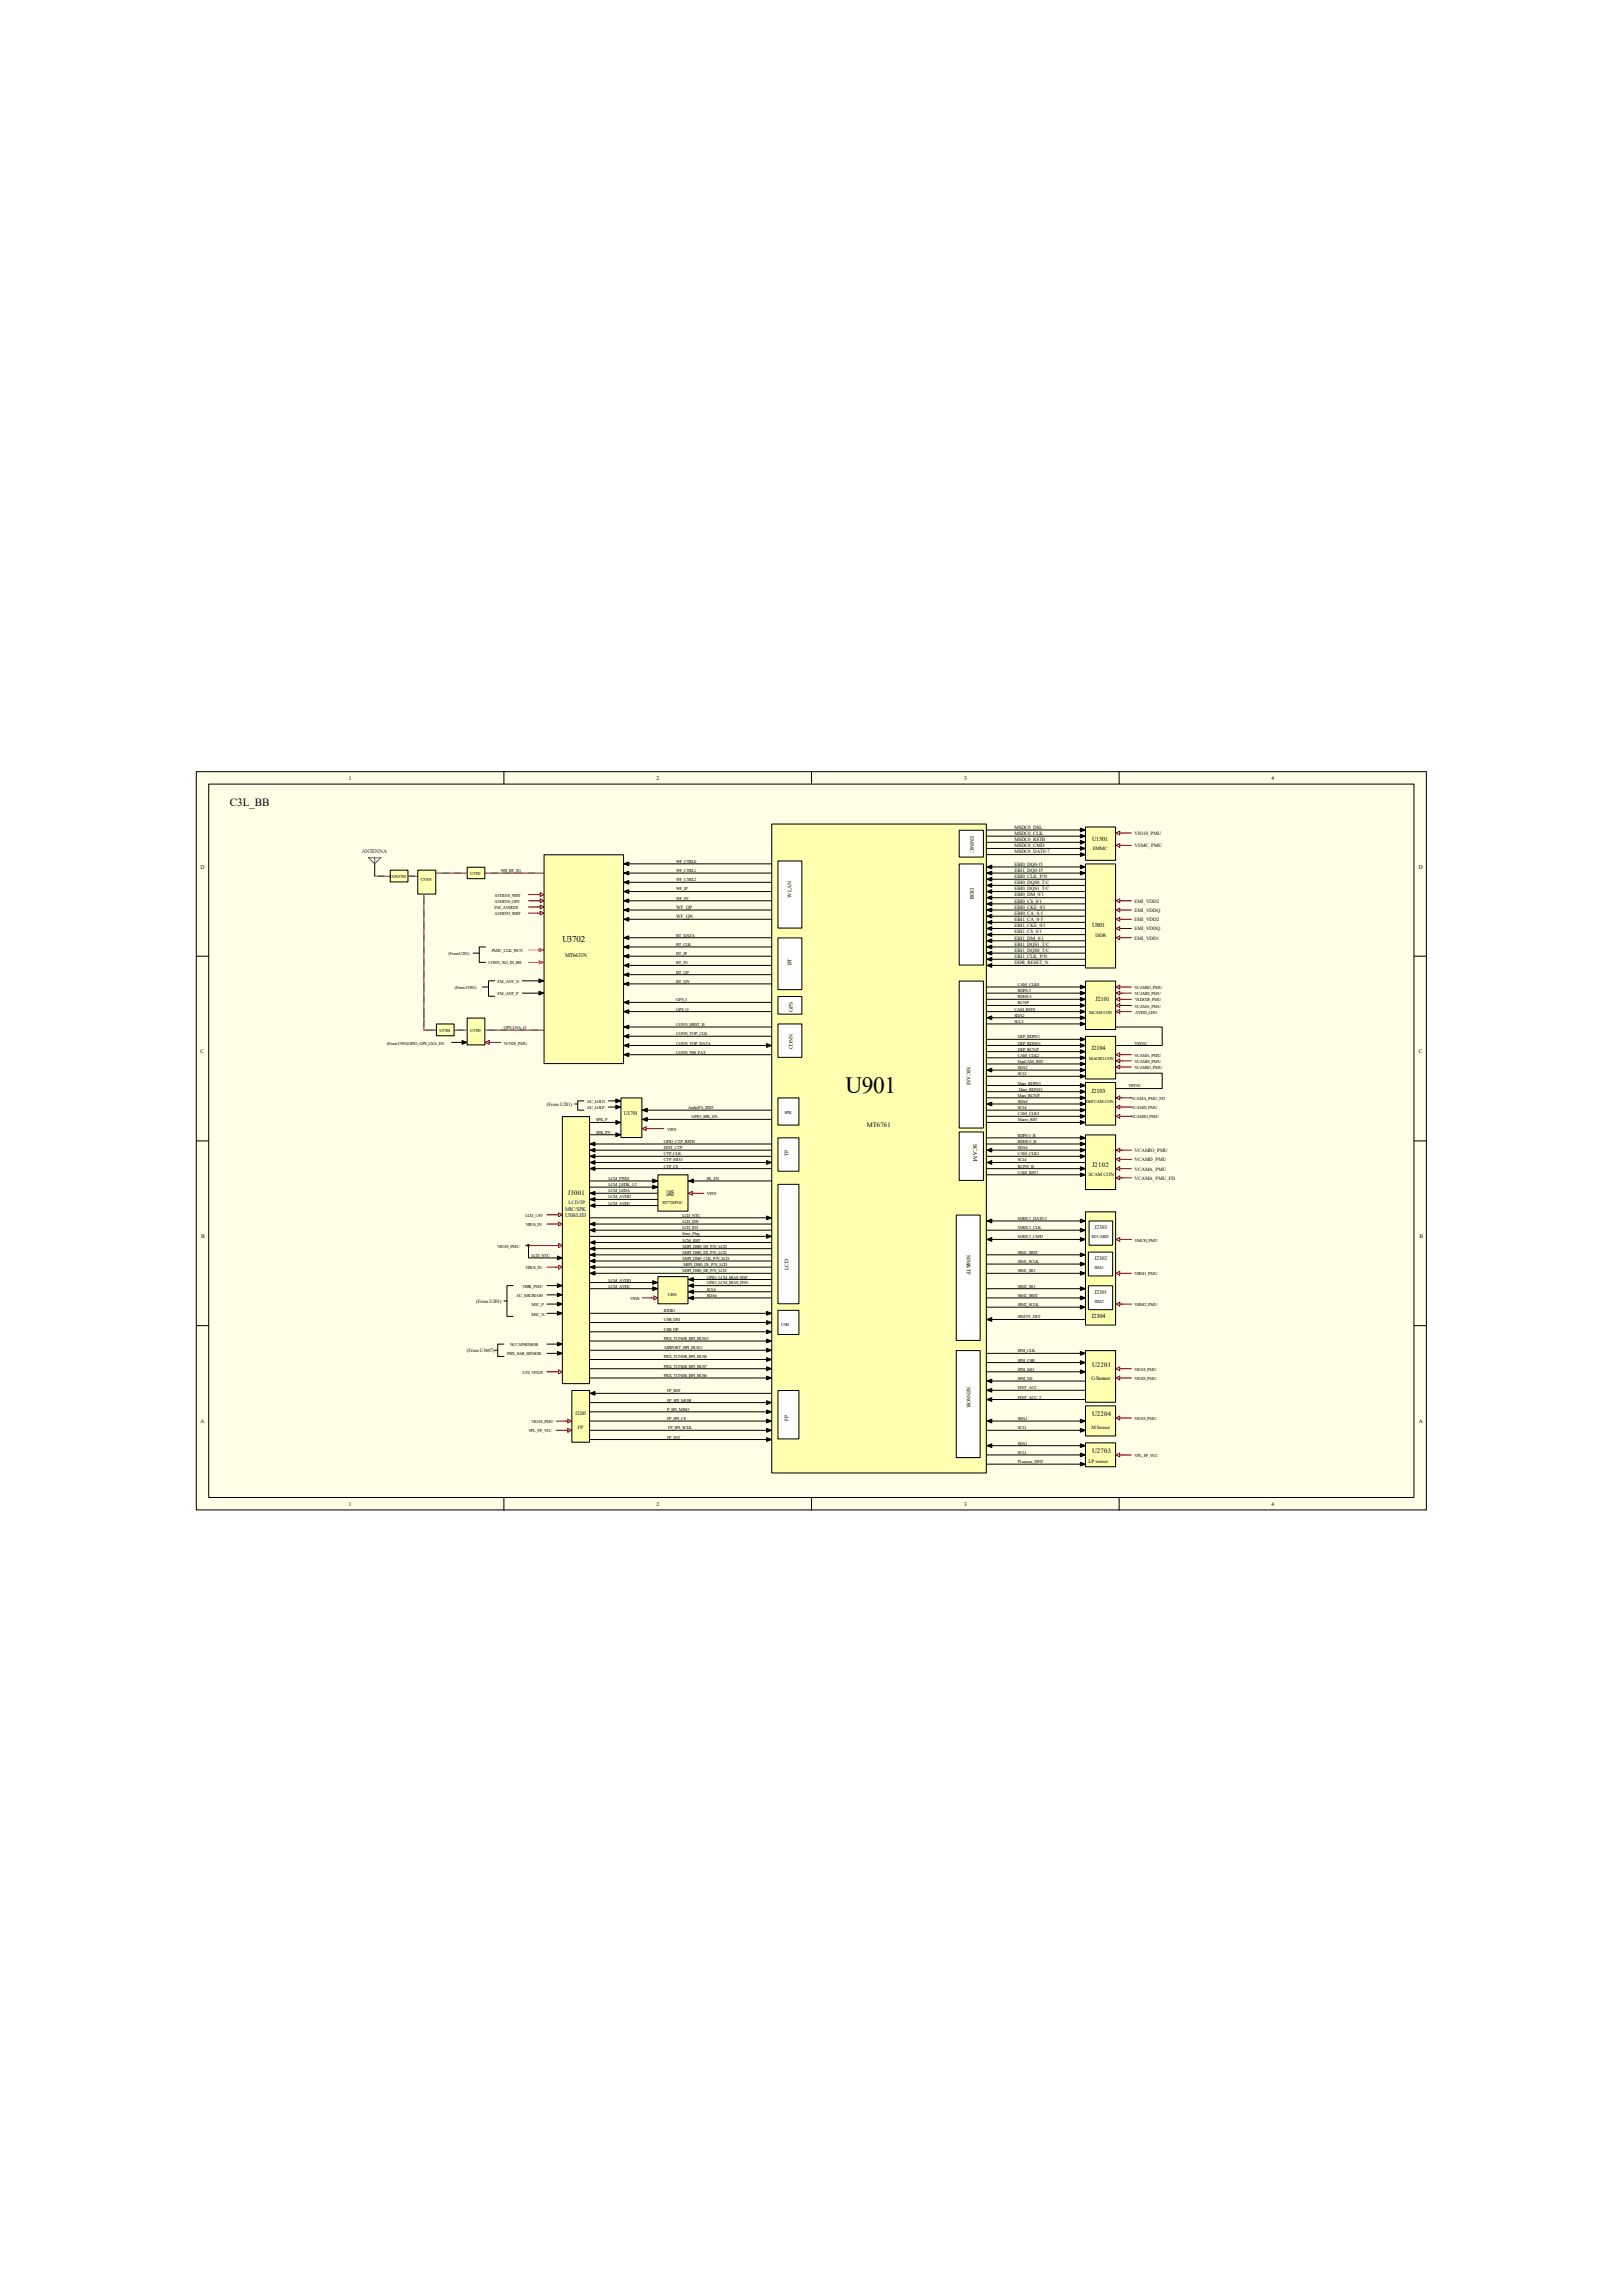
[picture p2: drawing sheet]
<svg xmlns="http://www.w3.org/2000/svg" width="210mm" height="297mm" viewBox="0 0 210 297" stroke-linecap="round" stroke-linejoin="round" font-family="sans-serif">
<defs><g id="words">
<text font-size="3" x="109.4" y="141.4">U901</text>
<text font-size="1.4" x="29.8" y="104.2">C3L_BB</text>
<text font-size="1.2" x="72.8" y="121.9">U3702</text>
<text font-size="1.1" x="86.2" y="154.7">U405</text>
<g font-size=".9">
<text x="112.2" y="145.8">MT6761</text>
<text x="73.5" y="154.6">J3001</text>
<text x="141.3" y="151">J2102</text>
<text x="141.3" y="176.9">U2201</text>
<text x="141.3" y="183.2">U2204</text>
<text x="141.3" y="188">U2703</text>
</g>
<g font-size=".8">
<text x="141.3" y="108.8">U1501</text>
<text x="141.3" y="119.9">U801</text>
<text x="141.8" y="129.5">J2101</text>
<text x="141.2" y="135.8">J2104</text>
<text x="141.2" y="141.4">J2103</text>
<text x="125.9" y="148" transform="rotate(90 125.9 148)">SCAM</text>
<text x="141.2" y="170.5">J2304</text>
</g>
<g font-size=".7">
<text x="45.1" y="100.8">1</text>
<text x="85" y="100.8">2</text>
<text x="124.8" y="100.8">3</text>
<text x="164.5" y="100.8">4</text>
<text x="26" y="112.4">D</text>
<text x="125.5" y="108.2" transform="rotate(90 125.5 108.2)">EMMC</text>
<text x="183.6" y="112.4">D</text>
<text x="102.4" y="116.1" transform="rotate(-90 102.4 116.1)">WLAN</text>
<text x="125.5" y="114.9" transform="rotate(90 125.5 114.9)">DDR</text>
<text x="73.2" y="123.8">MT6631N</text>
<text x="102.4" y="124.9" transform="rotate(-90 102.4 124.9)">BT</text>
<text x="102.6" y="130.9" transform="rotate(-90 102.6 130.9)">GPS</text>
<text x="26" y="136.3">C</text>
<text x="102.6" y="135.7" transform="rotate(-90 102.6 135.7)">CONN</text>
<text x="183.6" y="136.3">C</text>
<text x="125.1" y="138" transform="rotate(90 125.1 138)">MCAM</text>
<text x="80.7" y="144.2">U1701</text>
<text x="102" y="149.6" transform="rotate(-90 102 149.6)">TP</text>
<text x="26" y="160.2">B</text>
<text x="141.6" y="159">J2303</text>
<text x="183.7" y="160.2">B</text>
<text x="102" y="164.3" transform="rotate(-90 102 164.3)">LCD</text>
<text x="125.1" y="162.3" transform="rotate(90 125.1 162.3)">SIM&amp;TF</text>
<text x="141.6" y="162.9">J2302</text>
<text x="141.6" y="167.3">J2301</text>
<text x="125.1" y="179.5" transform="rotate(90 125.1 179.5)">SENSOR</text>
<text x="141.2" y="178.5">G Sensor</text>
<text x="26" y="184.1">A</text>
<text x="102" y="183.8" transform="rotate(-90 102 183.8)">FP</text>
<text x="183.6" y="184.1">A</text>
<text x="45.1" y="194.8">1</text>
<text x="85" y="194.8">2</text>
<text x="124.8" y="194.8">3</text>
<text x="164.6" y="194.8">4</text>
</g>
<g font-size=".7" fill="#000080">
<text x="46.8" y="110.3">ANTENNA</text>
<text x="73.2" y="157.4">USB/LED</text>
<text x="73.2" y="156.6">MIC/SPK</text>
</g>
<g font-size=".6">
<text x="131.3" y="107.2">MSDC0_DSL</text>
<text x="131.3" y="108">MSDC0_CLK</text>
<text x="146.8" y="108">VIO18_PMU</text>
<text x="50.5" y="113.6">CON3701</text>
<text x="60.8" y="113.2">U3701</text>
<text x="64.8" y="112.8">WB_RF_2G</text>
<text x="87.5" y="111.6">WF_CTRL0</text>
<text x="87.5" y="112.8">WF_CTRL1</text>
<text x="131.3" y="109.6">MSDC0_CMD</text>
<text x="131.3" y="108.8">MSDC0_RSTB</text>
<text x="131.3" y="110.4">MSDC0_DAT0-7</text>
<text x="131.3" y="112">EBI0_DQ0-15</text>
<text x="131.3" y="112.8">EBI1_DQ0-15</text>
<text x="131.3" y="113.6">EBI0_CLK_P/N</text>
<text x="141.4" y="110">EMMC</text>
<text x="146.8" y="109.6">VEMC_PMU</text>
<text x="54.4" y="114">U3703</text>
<text x="64" y="116.8">AVDD18_GPS</text>
<text x="64" y="116">AVDD18_WBT</text>
<text x="64" y="117.6">FM_AVDD28</text>
<text x="64" y="118.4">AVDD33_WBT</text>
<text x="87.5" y="114">WF_CTRL2</text>
<text x="87.5" y="115.2">WF_IP</text>
<text x="87.5" y="116.4">WF_IN</text>
<text x="87.5" y="117.6">WF_QP</text>
<text x="87.5" y="118.7">WF_QN</text>
<text x="131.3" y="114.4">EBI0_DQS0_T/C</text>
<text x="131.3" y="115.1">EBI0_DQS1_T/C</text>
<text x="131.3" y="116">EBI0_DM_0/1</text>
<text x="131.3" y="116.8">EBI0_CS_0/1</text>
<text x="131.3" y="117.6">EBI0_CKE_0/1</text>
<text x="131.3" y="118.4">EBI0_CA_0-5</text>
<text x="131.3" y="119.2">EBI1_CA_0-5</text>
<text x="131.3" y="119.9">EBI1_CKE_0/1</text>
<text x="146.8" y="119.2">EMI_VDD2</text>
<text x="146.8" y="116.8">EMI_VDD2</text>
<text x="146.8" y="117.9">EMI_VDDQ</text>
<text x="58" y="123.6">(From U201)</text>
<text x="63.2" y="124.8">CONN_XO_IN_BB</text>
<text x="63.6" y="123.1">PMIC_CLK_WCN</text>
<text x="87.5" y="121.2">BT_DATA</text>
<text x="87.5" y="122.4">BT_CLK</text>
<text x="87.5" y="123.6">BT_IP</text>
<text x="87.5" y="124.8">BT_IN</text>
<text x="87.5" y="125.9">BT_QP</text>
<text x="131.3" y="120.7">EBI1_CS_0/1</text>
<text x="131.3" y="121.5">EBI1_DM_0/1</text>
<text x="131.3" y="122.3">EBI1_DQS1_T/C</text>
<text x="131.3" y="123.1">EBI1_DQS0_T/C</text>
<text x="131.3" y="123.9">EBI1_CLK_P/N</text>
<text x="131.3" y="124.7">DDR_RESET_N</text>
<text x="141.8" y="121.2">DDR</text>
<text x="146.8" y="120.4">EMI_VDDQ</text>
<text x="146.8" y="121.5">EMI_VDD1</text>
<text x="58.8" y="127.9">(From J1901)</text>
<text x="64.4" y="127.2">FM_ANT_N</text>
<text x="64.4" y="128.7">FM_ANT_P</text>
<text x="87.5" y="127.2">BT_QN</text>
<text x="87.5" y="129.5">GPS_I</text>
<text x="87.5" y="130.7">GPS_Q</text>
<text x="131.3" y="130.7">CAM_RST0</text>
<text x="131.3" y="131.5">SDA2</text>
<text x="131.7" y="128.4">RDP0-3</text>
<text x="131.7" y="127.6">CAM_CLK0</text>
<text x="131.7" y="129.9">RCN/P</text>
<text x="131.7" y="129.2">RDN0-3</text>
<text x="140.9" y="131.1">MCAM CON</text>
<text x="146.8" y="128.7">VCAMD_PMU</text>
<text x="146.8" y="127.9">VCAMIO_PMU</text>
<text x="146.8" y="130.3">VCAMA_PMU</text>
<text x="146.9" y="129.5">VLDO28_PMU</text>
<text x="146.9" y="131.1">AVDD_LDO</text>
<text x="50.1" y="135.1">(From U901)GPIO_GPS_LNA_EN</text>
<text x="56.9" y="133.5">U3704</text>
<text x="60.8" y="133.5">U3705</text>
<text x="65.2" y="135.1">VCN28_PMU</text>
<text x="65.2" y="133.1">GPS_LNA_O</text>
<text x="87.5" y="135.1">CONN_TOP_DATA</text>
<text x="87.5" y="132.7">CONN_HRST_B</text>
<text x="87.5" y="136.3">CONN_WB_PAT</text>
<text x="87.5" y="133.9">CONN_TOP_CLK</text>
<text x="131.3" y="132.3">SCL2</text>
<text x="131.7" y="134.3">DEP_RDP0/1</text>
<text x="131.7" y="135.1">DEP_RDN0/1</text>
<text x="131.7" y="135.9">DEP_RCN/P</text>
<text x="131.7" y="136.7">CAM_CLK2</text>
<text x="131.7" y="137.5">DepCAM_RST</text>
<text x="140.9" y="137.1">MACRO CON</text>
<text x="146.8" y="136.7">VCAMA_PMU</text>
<text x="146.8" y="137.5">VCAMD_PMU</text>
<text x="146.8" y="135.1">VSYNC</text>
<text x="70.8" y="143">(From U201)</text>
<text x="75.9" y="142.7">AU_LOLN</text>
<text x="75.9" y="143.5">AU_LOLP</text>
<text x="89.1" y="143.5">AudioPA_ID05</text>
<text x="131.7" y="139.1">SCL2</text>
<text x="131.7" y="142.7">SDA4</text>
<text x="131.7" y="138.3">SDA2</text>
<text x="131.7" y="140.3">Macr_RDP0/1</text>
<text x="131.7" y="141.9">Macr_RCN/P</text>
<text x="131.7" y="143.5">SCL4</text>
<text x="131.8" y="141.1">Macr_RDN0/1</text>
<text x="140.5" y="142.7">DEP CAM CON</text>
<text x="146" y="140.7">VSYNC</text>
<text x="146.4" y="142.3">VCAMA_PMU_FD</text>
<text x="146.4" y="143.5">VCAMD_PMU</text>
<text x="146.8" y="138.3">VCAMIO_PMU</text>
<text x="77.1" y="145.1">SPK_P</text>
<text x="77.1" y="146.7">SPK_PN</text>
<text x="85.9" y="147.9">GPIO_CTP_RSTB</text>
<text x="85.9" y="148.7">EINT_CTP</text>
<text x="85.9" y="149.4">CTP_CLK</text>
<text x="86.3" y="146.3">VSYS</text>
<text x="89.5" y="144.7">GPIO_SPK_EN</text>
<text x="101.5" y="144.1">SPK</text>
<text x="131.7" y="149.4">CAM_CLK1</text>
<text x="131.7" y="147.9">RDN0-3_B</text>
<text x="131.7" y="148.7">SDA4</text>
<text x="131.7" y="147.1">RDP0-3_B</text>
<text x="131.7" y="144.3">CAM_CLK3</text>
<text x="131.7" y="145.1">Macro_RST</text>
<text x="146.4" y="144.7">VCAMIO_PMU</text>
<text x="146.8" y="149">VCAMIO_PMU</text>
<text x="78.7" y="153.4">LCM_LEDK_1/2</text>
<text x="78.7" y="154.2">LCM_LEDA</text>
<text x="78.7" y="152.7">LCM_PWM</text>
<text x="78.7" y="155">LCM_AVDD</text>
<text x="78.7" y="155.8">LCM_AVEE</text>
<text x="85.7" y="155.8">SY7726POC</text>
<text x="85.9" y="150.2">CTP_MI/O</text>
<text x="85.9" y="151">CTP_CS</text>
<text x="91.5" y="152.7">BL_EN</text>
<text x="91.5" y="154.6">VSYS</text>
<text x="131.7" y="150.2">SCL4</text>
<text x="131.7" y="151.8">CAM_RST1</text>
<text x="131.7" y="151">RCP/N_B</text>
<text x="140.8" y="152.2">SCAM CON</text>
<text x="146.8" y="150.2">VCAMD_PMU</text>
<text x="146.8" y="151.4">VCAMA_PMU</text>
<text x="146.8" y="152.6">VCAMA_PMU_FD</text>
<text x="64.4" y="161.4">VIO18_PMU</text>
<text x="68" y="158.6">VBUS_IN</text>
<text x="68" y="157.4">LCD_1.8V</text>
<text x="88.3" y="158.2">LCD_ID0</text>
<text x="88.3" y="159.8">Error_Flag</text>
<text x="88.3" y="160.6">LCM_RST</text>
<text x="88.3" y="161.4">MIPI_DSI0_D3_P/N_LCD</text>
<text x="88.3" y="159">LCD_ID1</text>
<text x="88.3" y="157.4">LCD_NTC</text>
<text x="131.7" y="157.8">MSDC1_DAT0-3</text>
<text x="131.7" y="159">MSDC1_CLK</text>
<text x="131.7" y="160.2">MSDC1_CMD</text>
<text x="141.2" y="160.2">SD CARD</text>
<text x="146.8" y="160.6">VMCH_PMU</text>
<text x="66.8" y="167.8">AU_MICBIAS0</text>
<text x="67.6" y="166.6">VIBR_PMU</text>
<text x="68" y="164.2">VBUS_IN</text>
<text x="68.8" y="162.6">LCD_NTC</text>
<text x="78.7" y="166.6">LCM_AVEE</text>
<text x="78.7" y="165.8">LCM_AVDD</text>
<text x="86.4" y="167.6">U404</text>
<text x="88.3" y="162.2">MIPI_DSI0_D2_P/N_LCD</text>
<text x="88.3" y="163">MIPI_DSI0_CLK_P/N_LCD</text>
<text x="88.3" y="164.6">MIPI_DSI0_D0_P/N_LCD</text>
<text x="88.4" y="163.8">MIPI_DSI0_D1_P/N_LCD</text>
<text x="91.5" y="165.4">GPIO_LCM_BIAS_ENP</text>
<text x="91.5" y="166.2">GPIO_LCM_BIAS_ENN</text>
<text x="91.5" y="167">SCL6</text>
<text x="91.5" y="167.8">SDA6</text>
<text x="131.7" y="162.2">SIM1_SRST</text>
<text x="131.7" y="163.4">SIM1_SCLK</text>
<text x="131.7" y="164.6">SIM1_SIO</text>
<text x="131.7" y="167.8">SIM2_SRST</text>
<text x="131.7" y="166.6">SIM2_SIO</text>
<text x="141.6" y="164.2">SIM1</text>
<text x="146.8" y="165">VSIM1_PMU</text>
<text x="61.6" y="168.5">(From U201)</text>
<text x="68.8" y="169">MIC_P</text>
<text x="68.8" y="170.2">MIC_N</text>
<text x="81.5" y="168.2">VSYS</text>
<text x="85.9" y="169.8">IDDIG</text>
<text x="85.9" y="170.9">USB_DM</text>
<text x="85.9" y="172.2">USB_DP</text>
<text x="85.9" y="173.4">PRX_TUNER_BPI_BUS13</text>
<text x="101.1" y="171.6">USB</text>
<text x="131.7" y="169">SIM2_SCLK</text>
<text x="131.7" y="170.6">SIM/TF_DET</text>
<text x="141.6" y="168.6">SIM2</text>
<text x="146.8" y="169">VSIM2_PMU</text>
<text x="60.4" y="174.9">(From U3607)</text>
<text x="65.6" y="175.3">PRX_SAR_SENSOR</text>
<text x="66" y="174.2">NCCAPSENSOR</text>
<text x="67.6" y="177.7">LTE_VFE28</text>
<text x="85.9" y="174.5">AIRPORT_BPI_BUS11</text>
<text x="85.9" y="175.7">PRX_TUNER_BPI_BUS8</text>
<text x="85.9" y="176.9">PRX_TUNER_BPI_BUS7</text>
<text x="85.9" y="178.1">PRX_TUNER_BPI_BUS6</text>
<text x="131.7" y="174.9">SPI4_CLK</text>
<text x="131.7" y="177.3">SPI4_MO</text>
<text x="131.7" y="178.5">SPI4_MI</text>
<text x="131.7" y="176.1">SPI4_CSB</text>
<text x="131.7" y="179.7">EINT_ACC</text>
<text x="146.8" y="177.3">VIO18_PMU</text>
<text x="146.8" y="178.5">VIO28_PMU</text>
<text x="68.4" y="185.3">VPL_FP_VCC</text>
<text x="68.8" y="184.1">VIO18_PMU</text>
<text x="74.4" y="183.1">J2205</text>
<text x="74.8" y="184.9">FP</text>
<text x="86.3" y="180.1">FP_RST</text>
<text x="86.3" y="181.3">FP_SPI_MOSI</text>
<text x="86.3" y="182.5">P_SPI_MISO</text>
<text x="86.3" y="183.7">FP_SPI_CS</text>
<text x="86.4" y="184.9">FP_SPI_SCLK</text>
<text x="131.7" y="180.9">EINT_ACC_2</text>
<text x="131.7" y="184.9">SCL1</text>
<text x="131.7" y="183.7">SDA1</text>
<text x="141.2" y="184.9">M Sensor</text>
<text x="146.8" y="183.7">VIO18_PMU</text>
<text x="86.3" y="186.1">FP_INT</text>
<text x="131.7" y="188.1">SCL1</text>
<text x="131.7" y="186.9">SDA1</text>
<text x="131.7" y="189.3">PLsensor_EINT</text>
<text x="140.8" y="189.2">LP sensor</text>
<text x="146.8" y="188.5">VPL_FP_VCC</text>
</g>
<text font-size=".6" fill="#000080" x="73.6" y="155.8">LCD/TP</text>
</g></defs>
<path d="M25.4 99.8h159.2v95.5h-159.2z" fill="#ffffe8"/>
<g fill="none" stroke="#000" stroke-width=".13">
<path d="M25.4 99.8h159.2v95.5h-159.2zM65.2 99.8v1.6M105 99.8v1.6M144.8 99.8v1.6M27 101.4h156v92.3h-156zM48.5 111.7v1.6M80.7 111.7h19.1M80.7 112.9h19.1M80.7 114.1h19.1M80.7 115.3h19.1M80.7 116.5h19.1M80.7 117.7h19.1"/>
<path d="M25.4 123.7h1.6M58.4 134.8h2M80.7 123.7h19.1M80.7 121.3h19.1M80.7 122.5h19.1M80.7 127.3h19.1M81.1 124.9h19.1M183 123.7h1.6M25.4 147.6h1.6M183 147.6h1.6M25.4 171.5h1.6M183 171.5h1.6"/>
<path d="M65.2 193.8v1.6M105 193.8v1.6M144.8 193.8v1.6"/>
</g>
<path d="M47.7 111h1.6l-.8 .7zM48.5 111v.7" fill="none" stroke="#00f" stroke-width=".13"/>
<path d="M69.6 116.5h.3M69.9 116.3l.5 .2-.5 .3zM63.6 134.8h1.2" fill="none" stroke="#800000" stroke-width=".13"/>
<path d="M140.5 127h3.9v6.2h-3.9z" fill="#ffffb0"/>
<path d="M127.7 127.7h12.7M127.7 128.5h12.7M127.7 129.3h12.7M127.7 130.1h12.3M127.7 132.5h12.3M140.5 126.9h3.9v6.3h-3.9z" fill="none" stroke="#000" stroke-width=".13"/>
<path d="M144.4 128.5l.5-.3v.5zM144.4 129.3l.5-.3v.5zM144.9 128.5h1.5M144.9 129.3h1.5" fill="none" stroke="#800000" stroke-width=".13"/>
<path d="M140.5 134.1h3.9v5.5h-3.9z" fill="#ffffb0"/>
<path d="M127.7 134.4h12.3M127.7 135.2h12.3M127.7 136h12.3M127.7 136.8h12.3M127.7 137.6h12.3M128.1 138.4h11.9M140.5 134.1h3.9v5.5h-3.9z" fill="none" stroke="#000" stroke-width=".13"/>
<path d="M140.5 156.8h3.9v14.6h-3.9z" fill="#ffffb0"/>
<path d="M140.5 156.8h3.9v14.6h-3.9z" fill="none" stroke="#000" stroke-width=".13"/>
<path d="M144.4 148.8l.5-.3v.5zM144.9 148.8h1.5" fill="none" stroke="#800000" stroke-width=".13"/>
<path d="M99.9 106.6h27.7v83.9h-27.7z" fill="#ffffb0"/>
<path d="M99.9 106.6h27.7v83.9h-27.7z" fill="none" stroke="#000" stroke-width=".13"/>
<g fill="#000" stroke="#000" stroke-width=".13">
<path d="M80.7 118.9l.7-.2v.5zM80.7 111.7l.7-.2v.5zM59.8 134.6l.6 .2-.6 .3zM69.7 128.2l.7 .3-.7 .2zM80.7 121.3l.7-.2v.4zM80.7 126.1l.7-.3v.5zM80.7 127.3l.7-.3v.5zM80.7 123.7l.7-.2v.4zM80.7 124.9l.7-.2v.4zM80.7 122.5l.7-.2v.4zM99.2 135l.6 .2-.6 .3zM127.7 131.7l.6-.3v.5z"/>
<path d="M127.7 138.4l.6-.2v.5zM139.8 128.2l.6 .3-.6 .2zM139.8 129l.6 .3-.6 .2zM139.8 134.2l.6 .2-.6 .3zM139.8 135l.6 .2-.6 .3zM139.8 135.8l.6 .2-.6 .3zM139.8 136.6l.6 .2-.6 .3zM127.7 150.4l.6-.3v.5zM139.8 148.5l.6 .3-.6 .2zM139.8 147l.6 .2-.6 .2zM139.8 147.7l.6 .3-.6 .2z"/>
</g>
<path d="M100.7 111.4h3.1v8.7h-3.1z" fill="#fff"/>
<path d="M100.7 111.4h3.1v8.7h-3.1z" fill="none" stroke="#000" stroke-width=".13"/>
<path d="M100.7 121.4h3.1v6.6h-3.1z" fill="#fff"/>
<path d="M100.7 121.3h3.1v6.7h-3.1z" fill="none" stroke="#000" stroke-width=".13"/>
<path d="M78 111.4h2.3v7.9h-2.3z" fill="#fff"/>
<path d="M78 111.4h2.3v7.9h-2.3z" fill="none" stroke="#000" stroke-width=".13"/>
<path d="M78 121h2.3v7h-2.3z" fill="#fff"/>
<path d="M78 120.9h2.3v7.1h-2.3z" fill="none" stroke="#000" stroke-width=".13"/>
<path d="M70.8 126.5h2.3v2.7h-2.3z" fill="#fff"/>
<path d="M70.8 126.5h2.3v2.7h-2.3z" fill="none" stroke="#000" stroke-width=".13"/>
<path d="M70.8 115.4h2.3v3.5h-2.3z" fill="#fff"/>
<path d="M70.8 115.4h2.3v3.5h-2.3z" fill="none" stroke="#000" stroke-width=".13"/>
<path d="M124.2 127h3.1v18.9h-3.1z" fill="#fff"/>
<path d="M124.1 126.9h3.2v19h-3.2z" fill="none" stroke="#000" stroke-width=".13"/>
<path d="M123.8 157.2h3v16.2h-3z" fill="#fff"/>
<path d="M123.7 157.2h3.1v16.2h-3.1z" fill="none" stroke="#000" stroke-width=".13"/>
<path d="M72.8 144.5h3.5v34.5h-3.5z" fill="#ffffb0"/>
<path d="M72.8 144.4h3.5v34.6h-3.5zM76.3 159.1h23.5M76.3 159.9h23.5M76.3 160.7h23.5M76.3 161.5h23.5" fill="none" stroke="#000" stroke-width=".13"/>
<path d="M68 161.1h4" fill="none" stroke="#800000" stroke-width=".13"/>
<path d="M76.3 159.1l.7-.2v.5zM99.2 159.7l.6 .2-.6 .3zM76.3 163.9l.7-.2v.5zM76.3 160.7l.7-.2v.5z" fill="#000" stroke="#000" stroke-width=".13"/>
<path d="M100.7 153.2h2.7v15.5h-2.7z" fill="#fff"/>
<path d="M100.7 153.2h2.7v15.5h-2.7z" fill="none" stroke="#000" stroke-width=".13"/>
<path d="M78 129.3h2.3v1.9h-2.3z" fill="#fff"/>
<path d="M78 129.3h2.3v1.9h-2.3z" fill="none" stroke="#000" stroke-width=".13"/>
<path d="M144.4 151.2l.5-.3v.5zM144.9 151.2h1.5" fill="none" stroke="#800000" stroke-width=".13"/>
<path d="M80.7 134l.7-.2v.5z" fill="#000" stroke="#000" stroke-width=".13"/>
<path d="M50.5 112.6h2.3v1.5h-2.3z" fill="#ffffb0"/>
<path d="M50.5 112.6h2.3v1.5h-2.3z" fill="none" stroke="#000" stroke-width=".13"/>
<path d="M85.2 152h3.8v4.7h-3.8z" fill="#ffffb0"/>
<path d="M76.3 153.6h8.8M85.1 152h3.9v4.7h-3.9z" fill="none" stroke="#000" stroke-width=".13"/>
<path d="M84.5 153.3l.6 .3-.6 .2z" fill="#000" stroke="#000" stroke-width=".13"/>
<path d="M100.7 179.9h2.7v6.2h-2.7z" fill="#fff"/>
<path d="M100.7 179.9h2.7v6.2h-2.7z" fill="none" stroke="#000" stroke-width=".13"/>
<path d="M140.5 107h3.9v4.3h-3.9z" fill="#ffffb0"/>
<path d="M127.7 107.4h12.7M127.7 108.2h12.7M127.7 109h12.7M127.7 109.8h12.7M140.5 107h3.9v4.3h-3.9z" fill="none" stroke="#000" stroke-width=".13"/>
<path d="M144.4 107.8l.5-.3v.5zM144.4 109.4l.5-.3v.5zM144.9 107.8h1.5M144.9 109.4h1.5" fill="none" stroke="#800000" stroke-width=".13"/>
<path d="M139.8 107.1l.6 .3-.6 .2zM139.8 107.9l.6 .3-.6 .2zM139.8 108.7l.6 .3-.6 .2zM139.8 109.5l.6 .3-.6 .2z" fill="#000" stroke="#000" stroke-width=".13"/>
<path d="M124.2 107.4h3.1v3.5h-3.1z" fill="#fff"/>
<path d="M124.1 107.4h3.2v3.5h-3.2z" fill="none" stroke="#000" stroke-width=".13"/>
<path d="M144.4 118.9l.5-.2v.5zM144.9 118.9h1.5" fill="none" stroke="#800000" stroke-width=".13"/>
<path d="M141 158h3v3.1h-3z" fill="#fff"/>
<path d="M140.9 157.9h3.1v3.2h-3.1z" fill="none" stroke="#000" stroke-width=".13"/>
<path d="M140.9 162h3.1v3.1h-3.1z" fill="#fff"/>
<path d="M140.8 162h3.2v3.1h-3.2z" fill="none" stroke="#000" stroke-width=".13"/>
<path d="M140.9 166.4h3.1v3h-3.1z" fill="#fff"/>
<path d="M140.8 166.3h3.2v3.1h-3.2z" fill="none" stroke="#000" stroke-width=".13"/>
<path d="M144.4 136.4l.5-.2v.5zM144.9 136.4h1.5" fill="none" stroke="#800000" stroke-width=".13"/>
<path d="M48.5 113.3h2M52.9 113.3h1.2M62.8 112.9h7.6" fill="none" stroke="#f00" stroke-width=".13"/>
<path d="M48.9 113.3h.8M52.9 113.3h.8M63.6 112.9h.8M65.2 112.9h.8M66.8 112.9h.8M68.4 112.9h.8" fill="none" stroke="#00f" stroke-width=".13"/>
<path d="M140.5 146.9h3.9v7h-3.9z" fill="#ffffb0"/>
<path d="M80.7 126.1h19.1M140.5 146.8h3.9v7.1h-3.9z" fill="none" stroke="#000" stroke-width=".13"/>
<path d="M144.4 137.2l.5-.2v.5zM144.9 137.2h1.5M144.4 150l.5-.3v.5zM144.9 150h1.5M144.4 164.7l.5-.2v.5zM144.4 168.7l.5-.2v.4zM144.9 164.7h1.5M144.9 168.7h.3" fill="none" stroke="#800000" stroke-width=".13"/>
<path d="M80.7 117.7l.7-.2v.5zM80.7 114.1l.7-.2v.5zM80.7 112.9l.7-.2v.5zM80.7 115.3l.7-.2v.5zM80.7 116.5l.7-.2v.5z" fill="#000" stroke="#000" stroke-width=".13"/>
<path d="M100.7 128.9h3.1v2.3h-3.1z" fill="#fff"/>
<path d="M81.1 118.9h18.7M81.1 132.9h18.7M81.1 134h18.7M100.7 128.9h3.1v2.3h-3.1z" fill="none" stroke="#000" stroke-width=".13"/>
<path d="M80.7 132.9l.7-.3v.5z" fill="#000" stroke="#000" stroke-width=".13"/>
<path d="M54.9 115.7v17.6h1.5" fill="none" stroke="#f00" stroke-width=".13"/>
<path d="M60.5 131.7h2.2v3.5h-2.2z" fill="#ffffb0"/>
<path d="M60.5 131.7h2.2v3.5h-2.2z" fill="none" stroke="#000" stroke-width=".13"/>
<path d="M56.5 132.5h2.3v1.5h-2.3z" fill="#ffffb0"/>
<path d="M56.5 132.5h2.3v1.5h-2.3zM62.4 127.7h.8M64 126.9h-.8v2h.8M67.6 126.9h2.4M67.6 128.5h2.4M81.1 135.2h18.3M81.1 136.4h18.7M76.3 154.4h8.8M76.3 162.3h23.5M76.3 163.1h23.5M76.3 163.9h23.5M76.3 164.7h23.5" fill="none" stroke="#000" stroke-width=".13"/>
<path d="M58.8 133.3h1.6M62.8 133.3h7.6" fill="none" stroke="#f00" stroke-width=".13"/>
<path d="M68.4 116.5h1.2M62.8 134.8l.5-.2v.5zM63.3 134.8h.3M72 161.1h.3M72.3 160.9l.5 .2-.5 .3z" fill="none" stroke="#800000" stroke-width=".13"/>
<g fill="none" stroke="#00f" stroke-width=".13">
<path d="M54.9 116.1v.8M54.9 117.7v.8M54.9 119.3v.8M54.9 120.9v.8M54.9 122.5v.8M54.9 124.1v.8M54.9 125.7v.8M54.9 127.3v.8M54.9 128.9v.8M54.9 130.5v1.2M54.9 132.1v.8M55.3 133.3h.7"/>
<path d="M59.2 133.3h.8M63.2 133.3h.8M67.2 133.3h.8M68.8 133.3h.8"/>
</g>
<path d="M69.7 126.6l.7 .3-.7 .2zM80.7 129.7l.7-.3v.5zM80.7 136.4l.7-.2v.5zM80.7 135.2l.7-.2v.5zM76.3 155.2l.7-.3v.5zM76.3 154.4l.7-.3v.5zM84.5 152.5l.6 .3-.6 .2zM76.3 161.5l.7-.2v.5zM76.3 162.3l.7-.2v.5zM76.3 163.1l.7-.2v.5z" fill="#000" stroke="#000" stroke-width=".13"/>
<path d="M69.7 124.3l.7 .2-.7 .2z" fill="#f0f" stroke="#f0f" stroke-width=".13"/>
<path d="M68.4 122.9h1.6" fill="none" stroke="#f0f" stroke-width=".13"/>
<path d="M100.7 147.2h2.7v4.3h-2.7z" fill="#fff"/>
<path d="M100.7 147.2h2.7v4.3h-2.7z" fill="none" stroke="#000" stroke-width=".13"/>
<path d="M76.3 164.7l.7-.2v.5z" fill="#000" stroke="#000" stroke-width=".13"/>
<path d="M74 179.9h2.3v6.7h-2.3z" fill="#ffffb0"/>
<g fill="none" stroke="#000" stroke-width=".13">
<path d="M127.7 110.6h12.7M127.7 112.9h12.7M128.1 112.1h12.3M127.7 130.9h12.3M127.7 139.2h12.3M128.1 131.7h11.9M144.4 132.9h6v2.3h-6M128.1 142.8h12.7M74 179.9h2.3v6.7h-2.3zM76.3 180.2h23.5M76.3 181.4h23.5M76.3 182.6h23.5"/>
<path d="M76.3 183.8h23.5M76.3 185h23.5M76.3 186.2h23.5"/>
</g>
<path d="M139.8 110.3l.6 .3-.6 .2zM139.8 112.7l.6 .2-.6 .3zM139.8 111.9l.6 .2-.6 .3zM127.7 142.8l.6-.2v.4zM76.3 180.2l.7-.2v.5zM99.2 186l.6 .2-.6 .3zM99.2 182.4l.6 .2-.6 .3zM99.2 181.2l.6 .2-.6 .3zM99.2 184.8l.6 .2-.6 .3zM99.2 183.6l.6 .2-.6 .3z" fill="#000" stroke="#000" stroke-width=".13"/>
<path d="M72 183.8h1.5M73.5 183.6l.5 .2-.5 .3z" fill="none" stroke="#800000" stroke-width=".13"/>
<path d="M124.2 146.5h3.1v6.2h-3.1z" fill="#fff"/>
<g fill="none" stroke="#000" stroke-width=".13">
<path d="M124.1 146.4h3.2v6.3h-3.2zM127.7 147.2h12.7M127.7 148h12.3M127.7 157.9h12.7M127.7 159.1h12.7M128.1 148.8h11.9M128.1 150.4h12.3M127.7 160.3h12.7M127.7 163.5h12.7M127.7 162.3h12.7M127.7 164.7h12.7M127.7 166.7h12.7"/>
<path d="M127.7 167.9h12.7M127.7 169.1h12.7"/>
</g>
<path d="M127.7 157.9l.6-.2v.5zM139.8 158.9l.6 .2-.6 .3zM127.7 170.7l.6-.3v.5zM139.8 160.1l.6 .2-.6 .3zM139.8 162.1l.6 .2-.6 .3zM139.8 166.5l.6 .2-.6 .2zM139.8 167.7l.6 .2-.6 .2zM139.8 168.9l.6 .2-.6 .2zM139.8 163.3l.6 .2-.6 .3zM139.8 164.5l.6 .2-.6 .3z" fill="#000" stroke="#000" stroke-width=".13"/>
<path d="M144.4 160.3l.5-.2v.5zM144.9 160.3h1.5M145.2 168.7h1.2" fill="none" stroke="#800000" stroke-width=".13"/>
<path d="M123.8 174.8h3v13.8h-3z" fill="#fff"/>
<path d="M123.7 174.7h3.1v13.9h-3.1z" fill="none" stroke="#000" stroke-width=".13"/>
<path d="M140.5 174.8h3.9v6.6h-3.9z" fill="#ffffb0"/>
<path d="M140.5 174.7h3.9v6.7h-3.9z" fill="none" stroke="#000" stroke-width=".13"/>
<path d="M140.5 181.9h3.9v3.9h-3.9z" fill="#ffffb0"/>
<path d="M140.5 181.9h3.9v3.9h-3.9z" fill="none" stroke="#000" stroke-width=".13"/>
<path d="M140.5 186.7h3.9v3h-3.9z" fill="#ffffb0"/>
<path d="M127.7 170.7h12.7M127.7 175.1h12.7M127.7 177.5h12.7M127.7 178.7h12.7M127.7 176.3h12.7M127.7 179.8h12.7M127.7 181h12.7M127.7 187h12.7M127.7 188.2h12.3M140.5 186.6h3.9v3.1h-3.9z" fill="none" stroke="#000" stroke-width=".13"/>
<path d="M127.7 178.7l.6-.3v.5zM139.8 177.2l.6 .3-.6 .2zM139.8 176l.6 .3-.6 .2zM139.8 174.8l.6 .3-.6 .2zM127.7 181l.6-.2v.5zM139.8 184.8l.6 .2-.6 .3zM139.8 186.8l.6 .2-.6 .3zM139.8 188l.6 .2-.6 .2z" fill="#000" stroke="#000" stroke-width=".13"/>
<path d="M144.4 178.3l.5-.3v.5zM144.4 177.1l.5-.3v.5zM144.9 178.3h1.5M144.9 177.1h1.5M144.4 183.4l.5-.2v.5zM144.9 183.4h1.5" fill="none" stroke="#800000" stroke-width=".13"/>
<path d="M60.5 112.2h2.2v1.5h-2.2z" fill="#ffffb0"/>
<path d="M60.5 112.2h2.2v1.5h-2.2z" fill="none" stroke="#000" stroke-width=".13"/>
<path d="M54.1 112.6h2.3v3.1h-2.3z" fill="#ffffb0"/>
<g fill="none" stroke="#000" stroke-width=".13">
<path d="M54.1 112.6h2.3v3.1h-2.3zM80.7 129.7h19.1M80.7 130.9h19.1M76.3 157.5h23.5M76.3 148.8h23.5M76.3 149.6h23.5M76.3 150.4h23.5M76.3 152.8h8.8M76.3 155.2h8.8M76.3 156h8.8M76.3 158.3h23.5M76.7 148h23.1"/>
<path d="M127.7 149.6h12.3M127.7 183.8h12.7M127.7 185h12.7"/>
</g>
<path d="M56.4 112.9h4" fill="none" stroke="#f00" stroke-width=".13"/>
<path d="M57.2 112.9h.8M58.8 112.9h.8M64.8 133.3h.8" fill="none" stroke="#00f" stroke-width=".13"/>
<path d="M69.7 122.7l.7 .2-.7 .2z" fill="#f0f" stroke="#f0f" stroke-width=".13"/>
<path d="M68.4 124.5h1.6" fill="none" stroke="#f0f" stroke-width=".13"/>
<g fill="#000" stroke="#000" stroke-width=".13">
<path d="M80.7 130.9l.7-.3v.5zM139.8 127.4l.6 .3-.6 .2zM139.8 129.8l.6 .3-.6 .2zM76.3 148.8l.7-.3v.5zM76.3 156l.7-.3v.5zM76.3 148l.7-.3v.5zM76.3 150.4l.7-.3v.5zM76.3 149.6l.7-.3v.5zM76.3 158.3l.7-.2v.5zM99.2 150.1l.6 .3-.6 .2zM99.2 157.3l.6 .2-.6 .3zM127.7 148.8l.6-.3v.5z"/>
<path d="M139.8 149.3l.6 .3-.6 .2zM139.8 157.7l.6 .2-.6 .3zM127.7 160.3l.6-.2v.5zM127.7 179.8l.6-.2v.5zM127.7 183.8l.6-.2v.5zM127.7 187l.6-.2v.5zM139.8 183.6l.6 .2-.6 .3z"/>
</g>
<path d="M144.4 142l.5-.2v.5zM144.9 142h1.5M70.8 177.5h1.5M72.3 177.2l.5 .3-.5 .2zM72 185h1.5M73.5 184.8l.5 .2-.5 .3zM144.4 188.2l.5-.2v.4zM144.9 188.2h1.5" fill="none" stroke="#800000" stroke-width=".13"/>
<path d="M80.4 142.1h2.7v5.1h-2.7z" fill="#ffffb0"/>
<path d="M80.3 142h2.8v5.2h-2.8z" fill="none" stroke="#000" stroke-width=".13"/>
<path d="M100.7 142.1h2.7v3.4h-2.7z" fill="#fff"/>
<path d="M83.5 143.6h16.3M100.7 142h2.7v3.5h-2.7z" fill="none" stroke="#000" stroke-width=".13"/>
<path d="M100.7 169.5h2.7v3.1h-2.7z" fill="#fff"/>
<path d="M76.7 151.2h23.1M83.5 144.8h16.3M89.1 152.8h10.7M68.4 161.1v1.6h4M100.7 169.5h2.7v3.1h-2.7z" fill="none" stroke="#000" stroke-width=".13"/>
<path d="M76.3 151.2l.7-.3v.5zM83.1 143.6l.7-.2v.4zM83.1 144.8l.7-.2v.4zM89.1 152.8l.6-.3v.5zM72.1 162.5l.7 .2-.7 .3z" fill="#000" stroke="#000" stroke-width=".13"/>
<path d="M70.8 158.3h1.5M70.8 157.1h1.5M72.3 158.1l.5 .2-.5 .3zM72.3 156.9l.5 .2-.5 .3zM83.1 146l.5-.2v.4zM83.6 146h2.3M89.1 154.4l.5-.3v.5zM89.6 154.4h1.5" fill="none" stroke="#800000" stroke-width=".13"/>
<circle cx="68.3" cy="161.1" r=".12" fill="#800000" stroke="#800000" stroke-width=".13"/>
<path d="M85.2 165.2h3.8v3.5h-3.8z" fill="#ffffb0"/>
<g fill="none" stroke="#000" stroke-width=".13">
<path d="M61.2 123.3h.8M62.8 122.5h-.8v2h.8M74.4 142.8h.4M75.6 142.4h-.8v1.2h.8M76.3 145.2h3.6M76.3 146.8h3.6M78.7 142.4h1.2M78.7 143.2h1.2M64 174.7h.4M65.2 173.9h-.8v1.6h.8M65.2 168.3h.4M66.4 166.3h-.8v4h.8"/>
<path d="M70.8 166.3h2M70.8 169.9h2M70.8 167.5h2M70.8 168.7h2M70.8 173.9h1.6M70.8 175.1h1.6M76.3 166.7h8.8M76.3 165.9h8.8M76.3 169.9h23.1M76.3 171.1h23.1M76.3 172.3h23.1M76.3 174.7h23.1"/>
<path d="M76.3 173.5h23.1M76.3 175.9h23.1M76.3 177.1h23.1M76.3 178.3h23.1M85.1 165.1h3.9v3.6h-3.9zM89.1 165.5h10.7M89.1 166.3h10.7M89.1 167.1h10.7M89.1 167.9h10.7"/>
</g>
<g fill="#000" stroke="#000" stroke-width=".13">
<path d="M79.7 145l.6 .2-.6 .2zM79.7 146.6l.6 .2-.6 .2zM79.7 142.2l.6 .2-.6 .3zM79.7 143l.6 .2-.6 .2zM72.1 166.1l.7 .2-.7 .2zM72.1 167.3l.7 .2-.7 .2zM72.1 168.5l.7 .2-.7 .2zM72.1 169.7l.7 .2-.7 .2zM72.1 173.6l.7 .3-.7 .2zM72.1 174.8l.7 .3-.7 .2zM84.5 166.5l.6 .2-.6 .2zM84.5 165.7l.6 .2-.6 .2z"/>
<path d="M89.1 165.5l.6-.2v.4zM89.1 166.3l.6-.2v.4zM89.1 167.1l.6-.2v.4zM89.1 167.9l.6-.2v.4zM99.2 169.7l.6 .2-.6 .2zM99.2 170.8l.6 .3-.6 .2zM99.2 172l.6 .3-.6 .2zM99.2 173.2l.6 .3-.6 .2zM99.2 174.4l.6 .3-.6 .2zM99.2 175.6l.6 .3-.6 .2zM99.2 176.8l.6 .3-.6 .2zM99.2 178l.6 .3-.6 .2z"/>
</g>
<path d="M68.4 115.7h1.5M68.4 117.3h1.5M68.4 118.1h1.5M69.9 115.5l.5 .2-.5 .3zM69.9 117.1l.5 .2-.5 .3zM69.9 117.9l.5 .2-.5 .3zM70.8 163.9h1.5M72.3 163.7l.5 .2-.5 .3zM83.1 167.9h1.5M84.6 167.7l.5 .2-.5 .2z" fill="none" stroke="#800000" stroke-width=".13"/>
<path d="M100.7 132.5h3.1v4.3h-3.1z" fill="#fff"/>
<path d="M100.7 132.5h3.1v4.3h-3.1z" fill="none" stroke="#000" stroke-width=".13"/>
<path d="M78 132.1h2.3v4.7h-2.3z" fill="#fff"/>
<path d="M78 132.1h2.3v4.7h-2.3z" fill="none" stroke="#000" stroke-width=".13"/>
<path d="M124.2 111.8h3.1v13h-3.1z" fill="#fff"/>
<path d="M124.1 111.8h3.2v13h-3.2z" fill="none" stroke="#000" stroke-width=".13"/>
<path d="M140.5 111.8h3.9v13.4h-3.9z" fill="#ffffb0"/>
<g fill="none" stroke="#000" stroke-width=".13">
<path d="M128.1 113.7h12.3M128.1 114.5h12.3M128.1 115.3h12.3M128.1 116.1h12.3M128.1 116.9h12.3M128.1 117.7h12.3M128.1 118.5h12.3M128.1 119.3h12.3M140.5 111.8h3.9v13.4h-3.9zM128.1 120.1h12.3M128.1 120.9h12.3M128.1 121.7h12.3"/>
<path d="M128.1 122.5h12.3M128.1 123.3h12.3M128.1 124.1h12.3M128.1 124.9h12.3"/>
</g>
<g fill="none" stroke="#800000" stroke-width=".13">
<path d="M144.4 116.5l.5-.2v.5zM144.4 117.7l.5-.2v.5zM144.9 116.5h1.5M144.9 117.7h1.5M144.4 120.1l.5-.2v.4zM144.4 121.3l.5-.2v.4zM144.4 127.7l.5-.3v.5zM144.4 130.1l.5-.3v.5zM144.4 130.9l.5-.3v.5zM144.4 138l.5-.2v.5zM144.9 120.1h1.5M144.9 121.3h1.5"/>
<path d="M144.9 130.1h1.5M144.9 130.9h1.5M144.9 127.7h1.5M144.9 138h1.5"/>
</g>
<g fill="#000" stroke="#000" stroke-width=".13">
<path d="M127.7 112.1l.6-.2v.5zM127.7 112.9l.6-.2v.5zM127.7 113.7l.6-.2v.5zM127.7 114.5l.6-.2v.5zM127.7 115.3l.6-.2v.5zM127.7 116.1l.6-.2v.5zM127.7 116.9l.6-.2v.5zM127.7 117.7l.6-.2v.5zM127.7 118.5l.6-.2v.5zM127.7 119.3l.6-.2v.5zM127.7 120.1l.6-.2v.4zM127.7 120.9l.6-.2v.4z"/>
<path d="M127.7 121.7l.6-.2v.4zM127.7 122.5l.6-.2v.4zM127.7 123.3l.6-.2v.4zM127.7 124.1l.6-.2v.4zM127.7 124.9l.6-.2v.4zM139.8 130.6l.6 .3-.6 .2zM139.8 131.4l.6 .3-.6 .2zM139.8 132.2l.6 .3-.6 .2zM139.8 137.4l.6 .2-.6 .3zM139.8 138.2l.6 .2-.6 .3zM139.8 139l.6 .2-.6 .3z"/>
</g>
<path d="M140.5 140.1h3.9v5.4h-3.9z" fill="#ffffb0"/>
<path d="M144.4 138.8h6v2h-6M127.7 140.4h12.3M127.7 141.2h12.3M127.7 142h12.3M127.7 143.6h12.3M127.7 144.4h12.3M127.7 145.2h12.3M127.7 151.2h12.7M127.7 152h12.3M140.5 140h3.9v5.5h-3.9zM127.7 189.4h12.7" fill="none" stroke="#000" stroke-width=".13"/>
<path d="M139.8 140.2l.6 .2-.6 .3zM139.8 141l.6 .2-.6 .3zM139.8 141.8l.6 .2-.6 .3zM139.8 142.6l.6 .2-.6 .2zM139.8 143.4l.6 .2-.6 .2zM139.8 144.2l.6 .2-.6 .2zM139.8 145l.6 .2-.6 .2zM139.8 150.9l.6 .3-.6 .2zM139.8 151.7l.6 .3-.6 .2zM139.8 189.2l.6 .2-.6 .2z" fill="#000" stroke="#000" stroke-width=".13"/>
<path d="M144.4 143.2l.5-.2v.4zM144.4 144.4l.5-.2v.4zM144.4 152.4l.5-.3v.5zM144.9 143.2h1.5M144.9 144.4h1.5M144.9 152.4h1.5" fill="none" stroke="#800000" stroke-width=".13"/>
<path d="M70.4 110.6h10.3v27h-10.3z" fill="#ffffb0"/>
<path d="M70.4 110.6h10.3v27h-10.3z" fill="none" stroke="#000" stroke-width=".13"/>
<use href="#words"/>
</svg>
